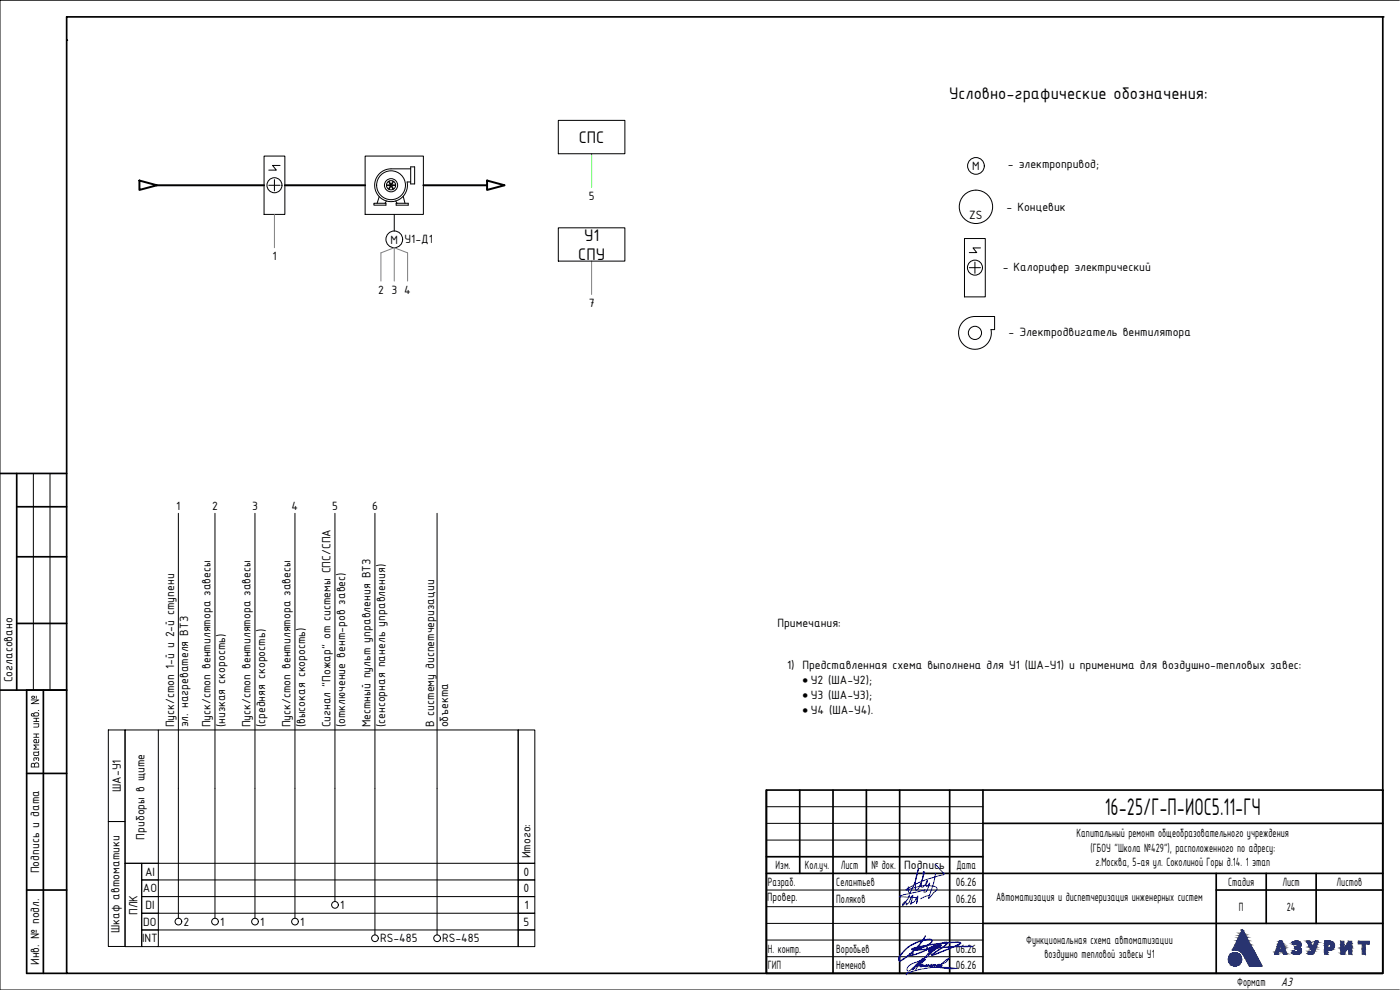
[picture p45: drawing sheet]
<svg xmlns="http://www.w3.org/2000/svg" width="420mm" height="297mm" viewBox="0 0 420 297" stroke-linecap="round" stroke-linejoin="round" font-family="sans-serif">
<defs><g id="words">
<text font-size="7.8" x="331.6" y="244.5">16-25/Г-П-ИОС5.11-ГЧ</text>
<g font-size="5.4">
<text x="284.9" y="29.7">Условно-графические обозначения:</text>
<text x="173.7" y="42.9">СПС</text>
<text x="175.3" y="72.2">У1</text>
<text x="173.5" y="78">СПУ</text>
</g>
<text font-size="4" x="384.5" y="295.8">А3</text>
<g font-size="3.9">
<text x="291.8" y="51">M</text>
<text x="302.5" y="50.4">- электропривод;</text>
<text x="176.7" y="59.9">5</text>
<text x="290.9" y="65.8">ZS</text>
<text x="302.1" y="63.2">- Концевик</text>
<text x="117.2" y="73.1">M У1-Д1</text>
<text x="81.7" y="78.1">1</text>
<text x="300.9" y="81.2">- Калорифер электрический</text>
<text x="113.5" y="88.1">2</text>
<text x="117.5" y="88.1">3</text>
<text x="121.3" y="88.1">4</text>
<text x="176.7" y="92.1">7</text>
<text x="302.7" y="100.7">- Электродвигатель вентилятора</text>
<text x="52.9" y="153">1</text>
<text x="63.6" y="153">2</text>
<text x="75.6" y="153">3</text>
<text x="87.5" y="153">4</text>
<text x="99.7" y="153">5</text>
<text x="111.7" y="153">6</text>
<text x="233.3" y="188.1">Примечания:</text>
<text x="236.2" y="200.7">1) Представленная схема выполнена для У1 (ША-У1) и применима для воздушно-тепловых завес:</text>
<text x="3.7" y="204.8" transform="rotate(-90 3.7 204.8)">Согласовано</text>
<text x="11.7" y="213.6" transform="rotate(-90 11.7 213.6)">. №</text>
<text x="52.3" y="218.3" transform="rotate(-90 52.3 218.3)">Пуск/стоп 1-й и 2-й ступени</text>
<text x="56.5" y="218.3" transform="rotate(-90 56.5 218.3)">эл. нагревателя ВТЗ</text>
<text x="63.2" y="218.3" transform="rotate(-90 63.2 218.3)">Пуск/стоп вентилятора завесы</text>
<text x="67.6" y="218.3" transform="rotate(-90 67.6 218.3)">(низкая скорость)</text>
<text x="75.2" y="218.3" transform="rotate(-90 75.2 218.3)">Пуск/стоп вентилятора завесы</text>
<text x="79.6" y="218.3" transform="rotate(-90 79.6 218.3)">(средняя скорость)</text>
<text x="87.2" y="218.3" transform="rotate(-90 87.2 218.3)">Пуск/стоп вентилятора завесы</text>
<text x="91.6" y="218.3" transform="rotate(-90 91.6 218.3)">(высокая скорость)</text>
<text x="99.2" y="218.3" transform="rotate(-90 99.2 218.3)">Сигнал &quot;Пожар&quot; от системы СПС/СПА</text>
<text x="103.6" y="218.3" transform="rotate(-90 103.6 218.3)">(отключение вент-ров завес)</text>
<text x="111.2" y="218.3" transform="rotate(-90 111.2 218.3)">Местный пульт управления ВТЗ</text>
<text x="115.6" y="218.3" transform="rotate(-90 115.6 218.3)">(сенсорная панель управления)</text>
<text x="130.3" y="218.3" transform="rotate(-90 130.3 218.3)">В систему диспетчеризации</text>
<text x="134.5" y="218.3" transform="rotate(-90 134.5 218.3)">объекта</text>
<text x="11.7" y="230.5" transform="rotate(-90 11.7 230.5)">Взамен инв</text>
<text x="36.3" y="237.6" transform="rotate(-90 36.3 237.6)">ША-У1</text>
<text x="43.4" y="251.9" transform="rotate(-90 43.4 251.9)">Приборы в щите</text>
<text x="323.1" y="251.1">Капитальный ремонт общеобразовательного учреждения</text>
<text x="159.3" y="257.5" transform="rotate(-90 159.3 257.5)">Итого:</text>
<text x="327.3" y="255.6">(ГБОУ &quot;Школа №429&quot;), расположенного по адресу:</text>
<text x="11.7" y="262.1" transform="rotate(-90 11.7 262.1)">Подпись и дата</text>
<text x="43.5" y="262.8">AI</text>
<text x="157.1" y="262.8">0</text>
<text x="232.8" y="260.8">Изм.</text>
<text x="241.5" y="260.8">Кол.уч.</text>
<text x="252.4" y="260.8">Лист</text>
<text x="261.5" y="260.8">№ док.</text>
<text x="271.4" y="260.8">Подпись</text>
<text x="287" y="260.8">Дата</text>
<text x="328.8" y="259.7">г.Москва, 5-ая ул. Соколиной Горы д.14. 1 этап</text>
<text x="42.9" y="267.8">AO</text>
<text x="157.1" y="267.8">0</text>
<text x="230.4" y="265.8">Разраб.</text>
<text x="251" y="265.8">Селантьев</text>
<text x="286.9" y="265.8">06.26</text>
<text x="368.6" y="265.8">Стадия</text>
<text x="384.9" y="265.8">Лист</text>
<text x="401.2" y="265.8">Листов</text>
<text x="41.3" y="274.5" transform="rotate(-90 41.3 274.5)">ПЛК</text>
<text x="43.6" y="272.8">DI</text>
<text x="102" y="272.8">1</text>
<text x="157.4" y="272.8">1</text>
<text x="230.2" y="270.5">Провер.</text>
<text x="251" y="270.8">Поляков</text>
<text x="286.9" y="270.8">06.26</text>
<text x="298.9" y="270.4">Автоматизация и диспетчеризация инженерных систем</text>
<text x="371.8" y="273.3">П</text>
<text x="386.2" y="273.3">24</text>
<text x="35.9" y="279.9" transform="rotate(-90 35.9 279.9)">Шкаф автоматики</text>
<text x="43" y="277.8">DO</text>
<text x="55" y="277.8">2</text>
<text x="66" y="277.8">1</text>
<text x="78" y="277.8">1</text>
<text x="90" y="277.8">1</text>
<text x="157.1" y="277.8">5</text>
<text x="42.7" y="282.8">INT</text>
<text x="114" y="282.8">RS-485</text>
<text x="132.7" y="282.8">RS-485</text>
<text x="230.4" y="286.1">Н. контр.</text>
<text x="251" y="285.8">Воробьев</text>
<text x="286.9" y="285.8">06.26</text>
<text x="308" y="283.3">Функциональная схема автоматизации</text>
<text x="313.5" y="287.5">воздушно тепловой завесы У1</text>
<text x="11.7" y="289.5" transform="rotate(-90 11.7 289.5)">Инв. № подл.</text>
<text x="230.4" y="290.8">ГИП</text>
<text x="251" y="290.8">Неменов</text>
<text x="286.9" y="290.8">06.26</text>
<text x="371.3" y="295.8">Формат</text>
</g>
<g font-size="3.7">
<text x="240.9" y="205.2">· У2 (ША-У2);</text>
<text x="240.9" y="209.7">· У3 (ША-У3);</text>
<text x="240.9" y="214.1">· У4 (ША-У4).</text>
</g>
</g></defs>
<!-- layer: 0 -->
<g fill="none" stroke="#000" stroke-width=".3">
<path d="M420 .1h-420v296.9h420M167.6 36.1h19.9v10h-19.9zM79.2 46.8h6.3v17.5h-6.3zM80.7 55.6h3.4M82.4 53.9v3.4M84.1 49.6h-2.3l1.1 1.4h-2.2M118.3 64.3v5M167.6 68.4h19.9v9.9h-19.9zM289.5 71.6h6.2v17.5h-6.2zM292.6 78.6v3.4M294.3 74.4h-2.3l1.1 1.4h-2.2M290.9 80.3h3.4"/>
<path d="M53.5 154v121.5M64.5 154v121.5M76.5 154v121.5M88.5 154v121.5M100.5 154v116.5M112.5 154v126.5M131.2 154v126.5M32.5 219h5v27.5h-5zM37.5 219h10v40h-10zM47.5 219h108v65h-108M155.5 219h5v40h-5zM32.5 246.5h5v37.5h-5z"/>
<path d="M37.5 259h5v25h-5zM42.5 259h5v5h-5zM47.5 259h108M155.5 259h5v5h-5zM42.5 264h5v5h-5zM42.5 269h5v5h-5zM42.5 274h5v5h-5zM42.5 279h5v5h-5zM47.5 264h108M47.5 269h108M47.5 274h108M47.5 279h108"/>
<path d="M155.5 264h5v5h-5zM155.5 269h5v5h-5zM155.5 274h5v5h-5zM155.5 279h5v5h-5z"/>
<circle cx="82.4" cy="55.6" r="2.25"/>
<circle cx="292.9" cy="49.8" r="2.51"/>
<circle cx="118.3" cy="71.8" r="2.51"/>
<circle cx="292.9" cy="62.1" r="5"/>
<circle cx="292.6" cy="80.3" r="2.25"/>
<circle cx="53.5" cy="276.5" r="1.01"/>
<circle cx="64.5" cy="276.5" r="1.01"/>
<circle cx="76.5" cy="276.5" r="1.01"/>
<circle cx="88.5" cy="276.5" r="1.01"/>
<circle cx="100.5" cy="271.5" r="1.01"/>
<circle cx="112.5" cy="281.5" r="1.01"/>
<circle cx="131.2" cy="281.5" r="1.01"/>
</g>
<!-- layer: Equipment -->
<g fill="none" stroke="#000" stroke-width=".3">
<path d="M109.6 46.8h17.5v17.5h-17.5zM113.8 59l-.6 2M116 55.5h1.1M116.6 54.4l-.6 1.1M116.6 54.4l.5 1M117.1 55.7h-1.1l.6 1 .5-.9M117.3 55.3l-.5-1h1.2l-.6 1M117.3 55.9l-.5 .9h1.2l-.6-.9M117.6 55.8l.5 .9M117.6 55.5h1.1M117.6 55.7h1.1M118.1 54.4l-.5 1"/>
<path d="M118.1 54.4l.6 1.1M118.7 55.7l-.6 1M121 58.9l.5 2.1M123.3 50.7h-5.9a4.9 4.9 0 0 0-5 5.2 4.9 4.9 0 0 0 5.6 4.6 4.9 4.9 0 0 0 4.2-5.9h1.1M123.3 50.1h1.1v5.1h-1.1zM112.2 61h3.6v.6h-3.6zM116 60.3l-.5 .7M118.7 60.3l.5 .7M118.9 61h3.6v.6h-3.6zM289.2 96.3a4.9 4.9 0 0 1 3.4-1.3h5.9v3.9h-1.1a4.9 4.9 0 0 1-6.3 5.7 4.9 4.9 0 0 1-1.9-8.3z"/>
<circle cx="117.4" cy="55.6" r=".29"/>
<circle cx="117.4" cy="55.6" r="1.98"/>
<circle cx="117.4" cy="55.6" r="4.3"/>
<circle cx="292.6" cy="99.9" r="1.98"/>
</g>
<path d="M41.8 54.2l5.3 1.4-5.3 1.4zM47.1 55.6h32.1M85.5 55.6h24.1M127.1 55.6h19.1M146.2 54.2l5.2 1.4-5.2 1.4z" fill="none" stroke="#000" stroke-width=".59"/>
<!-- layer: Leader -->
<path d="M82.4 64.3v10M118.3 74.3v10M177.5 78.3v10.1M114.3 84.3v-8.4l4-1.6 4 1.6v8.4" fill="none" stroke="#808080" stroke-width=".3"/>
<path d="M177.5 46.1v10" fill="none" stroke="#0f0" stroke-width=".3"/>
<g fill="#000">
<path d="M10 215.4h1.7v.2h-.7v.8h.6l.1 .2h-1.6v-.2h.7v-.8h-.7z"/>
<path d="M9.5 214.3l.1 .4h.5l-.2-.4zM9.4 214.1l1.8-.4 .5 .4v.4l-.5 .5h-1.5l-.4-.4zM10.4 214.1l-.1 .4 .2 .2 1-.2-.3-.5z"/>
<circle cx="20" cy="12.1" r=".25"/>
<circle cx="415" cy="5.1" r=".25"/>
</g>
<g fill="none" stroke="#000" stroke-width=".51">
<path d="M20 5.1h395v286.9h-395zM0 142.1h20M5 152h15M5 142.1v65M5 167.1h15M5 187.1h15M0 207.1h20M8 207.1v84.9h12M13 207.1v84.9M8 232.1h12M230 237.1h185v54.9h-185zM230 237.1v54.9"/>
<path d="M240 237.1v25M250 237.1v54.9M260 237.1v25M270 237.1v54.9M285 237.1v54.9M295 237.1v54.9M230 257.1h65M295 247h120M8 267h12M230 262.1h185M295 277.1h120M365 267h50"/>
<path d="M365 262.1v29.9M380 262.1v15M395 262.1v15"/>
</g>
<path d="M20 12.1h.1M10 142.1v65M15 142.1v65M230 252.1h65M230 242h65M230 247h65M230 272h65M230 267h65M230 277.1h65M230 287h65M230 282.1h65" fill="none" stroke="#000" stroke-width=".3"/>
<!-- layer: _STAMP -->
<g fill="#2a3756" stroke="#2a3756" stroke-width=".3">
<path d="M369.9 285h.3z"/>
<path d="M399.1 284.3h1.2z"/>
<path d="M392.1 282.4h.6z"/>
<path d="M392.9 286.3h.9z"/>
<path d="M393.1 286.4h.5z"/>
<path d="M389 282.3h.3z"/>
<path d="M388.9 284h1.4z"/>
<path d="M388.8 286.4h.6z"/>
<path d="M372.8 279.1l.2 .1zM372.8 279.1l.2 .1z"/>
<path d="M372.7 279.2l.4 .2zM372.7 279.2l.4 .2h-.5z"/>
<path d="M372.6 279.4l.8 .6-.3-.6zM372.6 279.4l.8 .6h-1.1z"/>
<path d="M372.3 280l1.3 .3-.2-.3zM372.3 280l1.3 .3h-1.4z"/>
<path d="M372.2 280.3l1.7 .5-.3-.5zM372.2 280.3l1.7 .5h-1.9z"/>
<path d="M372 280.8l2.1 .4-.2-.4zM372 280.8l2.1 .4h-2.3z"/>
<path d="M371.8 281.2l2.4 .2-.1-.2zM371.8 281.2l2.4 .2h-2.6z"/>
<path d="M371.6 281.4l3.1 .8-.5-.8zM371.6 281.4l3.1 .8h-3.5z"/>
<path d="M371.2 282.2l3.5 .1zM371.2 282.2l3.5 .1z"/>
<path d="M371.2 282.3l4.1 1.1-.6-1.1zM371.2 282.3l4.1 1.1h-4.7z"/>
<path d="M370.6 283.4l4.9 .3-.2-.3zM370.6 283.4l4.9 .3h-5z"/>
<path d="M370.5 283.7l5.3 .6-.3-.6zM370.5 283.7l5.3 .6h-5.6z"/>
<path d="M370.2 284.3l5.7 .1zM370.2 284.3l5.7 .1z"/>
<path d="M370.2 284.4l5.9 .4-.2-.4zM370.2 284.4l5.9 .4h-6.1z"/>
<path d="M370 284.8l6.2 .2-.1-.2zM370 284.8l6.2 .2h-6.3z"/>
<path d="M369.9 285h.6zM369.9 285h.7z"/>
<path d="M370.6 285h5.6zM370.6 285h5.6z"/>
<path d="M369.9 285h.6zM369.9 285h.3z"/>
<path d="M370.8 285h5.4zM370.8 285h5.4z"/>
<path d="M371 285h5.2zM371 285h5.2z"/>
<path d="M371.1 285h5.1zM371.1 285h5.1z"/>
<path d="M371.2 285l5 .1zM371.2 285l5 .1z"/>
<path d="M371.3 285.1h4.9zM371.3 285.1h4.9z"/>
<path d="M371.5 285.1l4.8 .1zM371.5 285.1l4.8 .1z"/>
<path d="M371.7 285.2l4.6 .1zM371.7 285.2l4.6 .1z"/>
<path d="M371.8 285.3l4.6 .1zM371.8 285.3l4.6 .1z"/>
<path d="M372 285.4h4.4zM372 285.4h4.4z"/>
<path d="M372.2 285.4l4.3 .1zM372.2 285.4l4.3 .1z"/>
<path d="M372.3 285.5l4.2 .2zM372.3 285.5l4.2 .2z"/>
<path d="M372.4 285.7h4.1zM372.4 285.7h4.1z"/>
<path d="M372.4 285.7l4.2 .1zM372.4 285.7l4.2 .1z"/>
<path d="M372.6 285.8l4.1 .1zM372.6 285.8l4.1 .1z"/>
<path d="M372.7 285.9l4 .1zM372.7 285.9l4 .1z"/>
<path d="M372.8 286l4 .2zM372.8 286l4 .2z"/>
<path d="M372.9 286.2l4 .1zM372.9 286.2l4 .1z"/>
<path d="M373 286.3l4 .2-.1-.2zM373 286.3l4 .2h-3.9z"/>
<path d="M373.1 286.5l3.9 .1v-.1zM373.1 286.5l3.9 .1h-3.8z"/>
<path d="M373.2 286.6l4.1 .4-.3-.4zM373.2 286.6l4.1 .4h-3.9z"/>
<path d="M373.4 287l4.2 .6-.3-.6zM373.4 287l4.2 .6h-3.9z"/>
<path d="M373.7 287.6h3.9zM373.7 287.6h3.9z"/>
<path d="M373.7 287.6l4.2 .6-.3-.6zM373.7 287.6l4.2 .6h-3.8z"/>
<path d="M374.1 288.2l3.9 .2-.1-.2zM374.1 288.2l3.9 .2h-3.8z"/>
<path d="M374.2 288.4l4 .4-.2-.4zM374.2 288.4l4 .4h-3.8z"/>
<path d="M374.4 288.8l4.1 .6-.3-.6zM374.4 288.8l4.1 .6h-3.8z"/>
<path d="M374.7 289.4l4.1 .4-.3-.4zM374.7 289.4l4.1 .4h-3.9z"/>
<path d="M374.9 289.8h3.9zM374.9 289.8h3.3z"/>
<path d="M374.9 289.8h2zM374.9 289.8h3.3z"/>
<path d="M407.6 282.4l3.4 .4v-.4zM407.6 282.4l3.4 .4h-3.4z"/>
<path d="M407.6 282.8l3.4 .4v-.4zM407.6 282.8l3.4 .4h-3.4z"/>
<path d="M408.8 283.2l1 1.6v-1.6zM408.8 283.2l1 1.6h-1z"/>
<path d="M408.8 284.8l1 1.5v-1.5zM408.8 284.8l1 1.5h-1z"/>
<path d="M404.7 282.4l1 .6v-.6zM404.7 282.4l1 .6h-1.3z"/>
<path d="M402.4 282.4l.9 1v-1zM402.4 282.4l.9 1h-.9z"/>
<path d="M404.4 283l1.3 .8v-.8zM404.4 283l1.3 .8h-1.8z"/>
<path d="M404.8 283.8l.9 .1zM404.8 283.8l.9 .1z"/>
<path d="M403.9 283.8h.9zM403.9 283.8l.9 .1z"/>
<path d="M403.9 283.9h.9zM403.9 283.9h.8z"/>
<path d="M404.8 283.9l.9 .1v-.1zM404.8 283.9l.9 .1h-.9z"/>
<path d="M403.8 283.9l.8 .2 .1-.2zM403.8 283.9l.8 .2h-.9z"/>
<path d="M403.7 284.1h.9zM403.7 284.1l.9 .1z"/>
<path d="M402.4 283.4l.9 .8v-.8zM402.4 283.4l.9 .8h-.9z"/>
<path d="M404.8 284l.9 .4v-.4zM404.8 284l.9 .4h-.9z"/>
<path d="M402.4 284.2l.9 .2v-.2zM402.4 284.2l.9 .2h-.9z"/>
<path d="M404.8 284.4l.9 .1zM404.8 284.4l.9 .1z"/>
<path d="M403.7 284.2l.7 .3 .2-.3zM403.7 284.2l.7 .3h-.9z"/>
<path d="M403.5 284.5h.9zM403.5 284.5l.9 .1z"/>
<path d="M402.4 284.4l.9 .2v-.2zM402.4 284.4l.9 .2h-.9z"/>
<path d="M403.5 284.6l.7 .2 .2-.2zM403.5 284.6l.7 .2h-.8z"/>
<path d="M403.4 284.8h.8zM403.4 284.8l.8 .1z"/>
<path d="M402.4 284.6l.9 .3v-.3zM402.4 284.6l.9 .3h-.9z"/>
<path d="M402.4 284.9h1.8zM402.4 284.9l1.7 .2z"/>
<path d="M404.8 284.5l.9 .8v-.8zM404.8 284.5l.9 .8h-1z"/>
<path d="M402.4 285.1l1.1 .9 .6-.9zM402.4 285.1l1.1 .9h-1.1z"/>
<path d="M404.7 285.3l1 1v-1zM404.7 285.3l1 1h-1z"/>
<path d="M402.4 286l1 .3 .1-.3zM402.4 286l1 .3h-1z"/>
<path d="M397.5 282.4h1.7zM397.5 282.4h1.7z"/>
<path d="M397.5 282.4h1.9zM397.5 282.4h1.9z"/>
<path d="M397.5 282.4l2 .1zM397.5 282.4l2 .1z"/>
<path d="M397.5 282.5h2.2zM397.5 282.5h2.2z"/>
<path d="M397.5 282.5l2.3 .1zM397.5 282.5l2.3 .1z"/>
<path d="M397.5 282.6l2.4 .1zM397.5 282.6l2.4 .1z"/>
<path d="M397.5 282.7l2.5 .1zM397.5 282.7l2.5 .1z"/>
<path d="M397.5 282.8h2.6zM397.5 282.8h2.6z"/>
<path d="M397.5 282.8l2.7 .1zM397.5 282.8l2.7 .1z"/>
<path d="M397.5 282.9l2.7 .1zM397.5 282.9l2.7 .1z"/>
<path d="M397.5 283l2.8 .1zM397.5 283l2.8 .1z"/>
<path d="M397.5 283.1l2.8 .1zM397.5 283.1l2.8 .1z"/>
<path d="M398.5 283.2h1.8zM398.5 283.2h1.8z"/>
<path d="M398.8 283.2h1.5zM398.8 283.2h1.5z"/>
<path d="M399.1 283.2l1.2 .1zM399.1 283.2l1.2 .1z"/>
<path d="M399.2 283.3h1.1zM399.2 283.3h1.1z"/>
<path d="M399.2 283.3h1.1zM399.2 283.3h1.1z"/>
<path d="M399.3 283.3h1.1zM399.3 283.3h1.1z"/>
<path d="M399.3 283.3l1.1 .1zM399.3 283.3l1.1 .1z"/>
<path d="M399.4 283.4l1 .1zM399.4 283.4l1 .1z"/>
<path d="M399.4 283.5h1zM399.4 283.5h1z"/>
<path d="M399.4 283.5l1 .1zM399.4 283.5l1 .1z"/>
<path d="M397.5 283.2l1 .5v-.5zM397.5 283.2l1 .5h-1z"/>
<path d="M399.4 283.6l1 .1v-.1zM399.4 283.6l1 .1h-1z"/>
<path d="M399.4 283.7l1 .1zM399.4 283.7l1 .1z"/>
<path d="M399.4 283.8l1 .1zM399.4 283.8l1 .1z"/>
<path d="M399.4 283.9l1 .1zM399.4 283.9l1 .1z"/>
<path d="M399.4 284h1zM399.4 284h1z"/>
<path d="M399.4 284h1zM399.4 284h1z"/>
<path d="M399.4 284l1 .1zM399.4 284l1 .1z"/>
<path d="M399.4 284.1h1zM399.4 284.1h1z"/>
<path d="M399.3 284.1l1.1 .1zM399.3 284.1l1.1 .1z"/>
<path d="M399.3 284.2h1.1zM399.2 284.2h1.1z"/>
<path d="M399.2 284.2h1.1zM399.2 284.2h1.1z"/>
<path d="M399.2 284.2h1.1zM399.1 284.3h1.2zM399.1 284.3h1.2z"/>
<path d="M399.1 284.3h1.2zM398.8 284.3h1.5z"/>
<path d="M397.5 283.7l1 .6v-.6zM397.5 283.7l1 .6h-1z"/>
<path d="M397.5 284.3h2.8zM397.5 284.3h2.8z"/>
<path d="M397.5 284.3h2.8zM397.5 284.3l2.8 .1z"/>
<path d="M397.5 284.4h2.8zM397.5 284.4h2.8z"/>
<path d="M397.5 284.4l2.7 .2 .1-.2zM397.5 284.4l2.7 .2h-2.7z"/>
<path d="M397.5 284.6h2.7zM397.5 284.6l2.5 .1z"/>
<path d="M397.5 284.7h2.5zM397.5 284.7l2.4 .2z"/>
<path d="M397.5 284.9h2.4zM397.5 284.9l2.2 .1z"/>
<path d="M397.5 285h2.2zM397.5 285h2.1z"/>
<path d="M397.5 285h2.1zM397.5 285l1.9 .1z"/>
<path d="M397.5 285.1h1.9zM397.5 285.1h1.6z"/>
<path d="M397.5 285.1h1.3zM397.5 285.1h1.6z"/>
<path d="M397.5 285.1l1 .6v-.6zM397.5 285.1l1 .6h-1z"/>
<path d="M397.5 285.7l1 .6v-.6zM397.5 285.7l1 .6h-1z"/>
<path d="M392.1 282.4h1.1zM392.1 282.4h1.1z"/>
<path d="M394.7 282.4h.8zM394.7 282.4h.8z"/>
<path d="M394.7 282.4h1zM394.7 282.4h1z"/>
<path d="M394.7 282.4h1zM394.7 282.4l1 .1z"/>
<path d="M394.7 282.5l.9 .2 .1-.2zM394.7 282.5l.9 .2h-1z"/>
<path d="M392.1 282.4l1.3 .4-.2-.4zM392.1 282.4l1.3 .4h-1.1z"/>
<path d="M392.3 282.8l1.1 .1zM392.3 282.8l1.1 .1z"/>
<path d="M394.6 282.7l.8 .6 .2-.6zM394.6 282.7l.8 .6h-1z"/>
<path d="M394.4 283.3h1zM394.4 283.3h1z"/>
<path d="M392.4 282.9l1.3 .7-.3-.7zM392.4 282.9l1.3 .7h-1z"/>
<path d="M392.7 283.6l1.1 .2-.1-.2zM392.7 283.6l1.1 .2h-1z"/>
<path d="M394.4 283.3l.7 .6 .3-.6zM394.4 283.3l.7 .6h-.9z"/>
<path d="M392.8 283.8l1.1 .2-.1-.2zM392.8 283.8l1.1 .2h-1z"/>
<path d="M394.2 283.9l.8 .2 .1-.2zM394.2 283.9l.8 .2h-.9z"/>
<path d="M394.1 284.1h.9zM394.1 284.1l.9 .2z"/>
<path d="M392.9 284l1.1 .3-.1-.3zM392.9 284l1.1 .3h-.9z"/>
<path d="M394.1 284.3h.9zM394.1 284.3h.8zM394.1 284.3h.8zM394.1 284.3h.8z"/>
<path d="M393.1 284.3h1zM393.1 284.3h1z"/>
<path d="M393.1 284.3l1.7 .4 .1-.4zM393.1 284.3l1.7 .4h-1.5z"/>
<path d="M393.3 284.7l1.4 .2 .1-.2zM393.3 284.7l1.4 .2h-1.3z"/>
<path d="M393.4 284.9l1.2 .4 .1-.4zM393.4 284.9l1.2 .4h-1z"/>
<path d="M393.6 285.3h1zM393.6 285.3l.9 .1z"/>
<path d="M393.6 285.4h.9zM393.6 285.4h.9zM393.6 285.4h.9zM393.6 285.4h.9z"/>
<path d="M393.6 285.4h.9zM393.6 285.4l.9 .1z"/>
<path d="M392.9 285.5h.2zM392.9 285.5h.2z"/>
<path d="M393.6 285.5h.9zM393.5 285.5h1z"/>
<path d="M392.8 285.5h.4zM392.8 285.5h.4z"/>
<path d="M392.8 285.5l.4 .1zM392.8 285.5l.4 .1z"/>
<path d="M393.5 285.5h1zM393.4 285.6h1z"/>
<path d="M392.8 285.6h.5zM392.8 285.6h.5z"/>
<path d="M393.4 285.6h1zM393.4 285.6h1z"/>
<path d="M392.8 285.6h.6zM392.8 285.6h.6z"/>
<path d="M392.8 285.6h1.6zM392.8 285.6h1.6z"/>
<path d="M392.8 285.6h1.6zM392.8 285.6l1.6 .1h-1.7z"/>
<path d="M392.7 285.7l1.6 .2 .1-.2zM392.7 285.7l1.6 .2h-1.7z"/>
<path d="M392.6 285.9h1.7zM392.6 285.9h1.7z"/>
<path d="M392.6 285.9h1.7zM392.6 285.9l1.6 .1z"/>
<path d="M392.5 286h1.7zM392.5 286l1.6 .1zM392.5 286.1h1.6zM392.5 286.1h1.6z"/>
<path d="M392.5 286.1h1.6zM392.5 286.1h1.6z"/>
<path d="M392.5 286.1h1.6zM392.5 286.1l1.5 .1z"/>
<path d="M392.6 286.2h1.4zM392.6 286.2h1.4z"/>
<path d="M392.6 286.2h1.4zM392.6 286.2h1.3z"/>
<path d="M392.7 286.2h1.2zM392.7 286.2l1.2 .1z"/>
<path d="M392.8 286.3h1.1zM392.8 286.3h1z"/>
<path d="M392.8 286.3h1zM392.8 286.3h1zM392.9 286.3h.9z"/>
<path d="M392.9 286.3h.9zM392.9 286.3h.7z"/>
<path d="M393 286.3h.6zM393 286.3l.6 .1z"/>
<path d="M393.1 286.4h.3zM393.2 286.4h.2z"/>
<path d="M389 282.3l.4 .1zM388.9 282.4h.5z"/>
<path d="M388.9 282.4h.5zM388.8 282.4h.6z"/>
<path d="M388.8 282.4h.8zM388.6 282.4h1z"/>
<path d="M388.6 282.4h1zM388.6 282.4h1z"/>
<path d="M388.6 282.4h1.1zM388.5 282.4h1.2z"/>
<path d="M388.5 282.4l1.3 .1zM388.4 282.5h1.4z"/>
<path d="M388.4 282.5h1.4zM388.3 282.5h1.5z"/>
<path d="M388.3 282.5l1.6 .1zM388.2 282.6h1.7z"/>
<path d="M388.2 282.6h1.8zM388.2 282.6h1.8z"/>
<path d="M388.2 282.6h1.8zM388 282.6h2z"/>
<path d="M388 282.6l2.1 .1zM388 282.7h2.1z"/>
<path d="M388 282.7h2.1zM388 282.7h2.1z"/>
<path d="M387.9 282.7l2.3 .1zM387.8 282.8h2.4z"/>
<path d="M387.8 282.8h2.4zM387.8 282.8h2.4z"/>
<path d="M387.8 282.8l2.5 .2zM387.8 282.8l2.5 .2zM387.9 283h2.4zM387.9 283h2.4z"/>
<path d="M387.9 283l2.5 .1-.1-.1zM387.9 283l2.5 .1h-2.4z"/>
<path d="M388 283.1l2.4 .1zM388 283.1l2.4 .1z"/>
<path d="M388 283.2h1zM388 283.2h.9z"/>
<path d="M389 283.2h1.4zM389 283.2h1.4z"/>
<path d="M388 283.2h.9zM388 283.2h.8z"/>
<path d="M389.1 283.2h1.3zM389.1 283.2h1.3z"/>
<path d="M389.2 283.2h1.2zM389.2 283.2h1.2zM389.3 283.2h1.1zM389.3 283.2h1.1z"/>
<path d="M388 283.2h.8zM388 283.2h.7z"/>
<path d="M389.3 283.2l1.1 .1zM389.3 283.2l1.1 .1z"/>
<path d="M388 283.2h.7zM388 283.2l.5 .1z"/>
<path d="M388.1 283.3h.4zM388.1 283.3h.4z"/>
<path d="M389.3 283.3h1.1zM389.3 283.3h1.1z"/>
<path d="M389.4 283.3h1zM389.4 283.3h1z"/>
<path d="M388.1 283.3h.4zM388.1 283.3h.3z"/>
<path d="M389.4 283.3l1 .1zM389.4 283.3l1 .1z"/>
<path d="M388.1 283.3h.3zM388.1 283.3l.2 .1z"/>
<path d="M389.4 283.4l1 .1zM389.4 283.4l1 .1zM389.5 283.5h.9zM389.5 283.5h.9z"/>
<path d="M389.5 283.5l.9 .1zM389.5 283.5l.9 .1z"/>
<path d="M389.5 283.6h.9zM389.5 283.6h.9z"/>
<path d="M389.5 283.6h.9zM389.5 283.6l.9 .1z"/>
<path d="M389.4 283.7h1zM389.4 283.7h1z"/>
<path d="M389.4 283.7h1zM389.4 283.7l1 .1zM389.4 283.8h1zM389.4 283.8h1z"/>
<path d="M389.4 283.8h1zM389.4 283.8h1z"/>
<path d="M389.4 283.8h1zM389.4 283.8l.9 .1z"/>
<path d="M389.3 283.9h1zM389.3 283.9h1z"/>
<path d="M389.3 283.9h1zM389.3 283.9h1z"/>
<path d="M389.3 283.9h1zM389.2 283.9h1.1z"/>
<path d="M389.2 283.9h1.1zM389.1 284h1.2z"/>
<path d="M389.1 284h1.2zM388.9 284h1.4zM388.8 284h1.5z"/>
<path d="M388.8 284h1.5zM388.6 284h1.7z"/>
<path d="M388.6 284h1.7zM388.6 284l1.6 .1z"/>
<path d="M388.6 284.1h1.6zM388.6 284.1l1.5 .1z"/>
<path d="M388.6 284.2h1.5zM388.6 284.2l1.4 .1z"/>
<path d="M388.6 284.3h1.4zM388.6 284.3h1.3z"/>
<path d="M388.6 284.3h1.4zM388.6 284.3h1.4z"/>
<path d="M388.6 284.3l1.5 .1zM388.6 284.3l1.5 .1z"/>
<path d="M388.6 284.4h1.6zM388.6 284.4h1.6z"/>
<path d="M388.6 284.4l1.6 .1zM388.6 284.4l1.6 .1z"/>
<path d="M388.6 284.5l1.7 .1zM388.6 284.5l1.7 .1z"/>
<path d="M388.6 284.6l1.8 .1zM388.6 284.6l1.8 .1z"/>
<path d="M388.6 284.7h1.8zM388.6 284.7h1.8z"/>
<path d="M388.6 284.7h1.8zM388.6 284.7h1.8z"/>
<path d="M388.9 284.7h1.5zM388.9 284.7h1.5z"/>
<path d="M389.2 284.7l1.2 .1zM389.2 284.7l1.2 .1z"/>
<path d="M389.3 284.8h1.1zM389.3 284.8h1.1z"/>
<path d="M389.3 284.8h1.1zM389.3 284.8h1.1z"/>
<path d="M389.4 284.8h1.1zM389.4 284.8h1.1z"/>
<path d="M389.4 284.8h1.1zM389.4 284.8h1.1z"/>
<path d="M389.4 284.8l1.1 .1zM389.4 284.8l1.1 .1z"/>
<path d="M389.5 284.9h1zM389.5 284.9h1z"/>
<path d="M389.5 284.9h1zM389.5 284.9h1z"/>
<path d="M389.5 284.9l1 .1zM389.5 284.9l1 .1z"/>
<path d="M389.5 285h1zM389.5 285h1z"/>
<path d="M389.5 285l1 .1zM389.5 285l1 .1z"/>
<path d="M389.6 285.1h.9zM389.6 285.1h.9z"/>
<path d="M389.6 285.1l.9 .1zM389.6 285.1l.9 .1z"/>
<path d="M389.6 285.2h.9zM389.6 285.2h.9z"/>
<path d="M388.1 285.2l.2 .1zM388.1 285.2l.2 .1z"/>
<path d="M389.6 285.2l.9 .1zM389.6 285.2l.9 .1z"/>
<path d="M389.5 285.3h1zM389.5 285.3h1z"/>
<path d="M388.1 285.3l.3 .1zM388.1 285.3l.3 .1z"/>
<path d="M389.5 285.3l1 .1zM389.5 285.3l1 .1z"/>
<path d="M389.5 285.4h1zM389.5 285.4h1z"/>
<path d="M388.1 285.4h.5zM388.1 285.4h.5z"/>
<path d="M389.5 285.4h1zM389.5 285.4h1z"/>
<path d="M389.4 285.4l1.1 .1zM389.4 285.5h1.1z"/>
<path d="M389.4 285.5h1.1zM389.4 285.5h1.1z"/>
<path d="M388 285.4l.7 .1zM388 285.4l.7 .1z"/>
<path d="M387.9 285.5h.8zM387.9 285.5h.8z"/>
<path d="M389.4 285.5h1.1zM389.3 285.5h1.2z"/>
<path d="M389.3 285.5h1.2zM389.2 285.5h1.3z"/>
<path d="M387.9 285.5h1zM387.9 285.5h1z"/>
<path d="M387.9 285.5l1 .1zM387.9 285.6h1z"/>
<path d="M389.2 285.5l1.3 .1zM389 285.6h1.5z"/>
<path d="M387.9 285.6h1.1zM387.9 285.6h1.1z"/>
<path d="M387.9 285.6h2.6zM387.9 285.6h2.6z"/>
<path d="M387.9 285.6h2.6zM387.9 285.6l2.5 .1h-2.6z"/>
<path d="M387.8 285.7h2.6zM387.8 285.7h2.6z"/>
<path d="M387.8 285.7h2.6zM387.8 285.7l2.6 .1z"/>
<path d="M387.8 285.8h2.6zM387.8 285.8h2.6z"/>
<path d="M387.8 285.8h2.6zM387.8 285.8h2.6z"/>
<path d="M387.8 285.8h2.6zM387.8 285.8h2.5z"/>
<path d="M387.8 285.8h2.5zM387.8 285.8l2.5 .1z"/>
<path d="M387.8 285.9h2.5zM387.8 285.9h2.5z"/>
<path d="M387.8 285.9h2.5zM387.8 285.9l2.4 .1z"/>
<path d="M387.9 286h2.3zM387.9 286h2.3z"/>
<path d="M388 286h2.2zM388 286l2.1 .1z"/>
<path d="M388.1 286.1h2zM388.1 286.1h2z"/>
<path d="M388.1 286.1h2zM388.1 286.1l1.9 .1z"/>
<path d="M388.2 286.2h1.8zM388.2 286.2h1.7z"/>
<path d="M388.3 286.2h1.6zM388.3 286.2h1.5z"/>
<path d="M388.4 286.2h1.4zM388.4 286.2l1.3 .1z"/>
<path d="M388.5 286.3h1.2zM388.5 286.3h1.2z"/>
<path d="M388.5 286.3h1.2zM388.5 286.3h1.1z"/>
<path d="M388.7 286.3h.9zM388.7 286.3h.8z"/>
<path d="M388.7 286.3h.8zM388.7 286.3l.7 .1z"/>
<path d="M388.8 286.4h.4zM388.9 286.4h.3z"/>
<path d="M383.9 282.4h1zM383.8 282.4h1.1z"/>
<path d="M383.8 282.4l1.1 .2v-.2zM383.8 282.4l1.1 .2h-1.1z"/>
<path d="M383.8 282.6l1.3 .5-.2-.5zM383.8 282.6l1.3 .5h-1.5z"/>
<path d="M383.6 283.1l1.5 .2v-.2zM383.6 283.1l1.5 .2h-1.6z"/>
<path d="M384.4 283.3h.8zM384.4 283.3h.8z"/>
<path d="M383.5 283.3h.9zM383.5 283.3l.8 .1z"/>
<path d="M384.4 283.3l.8 .2v-.2zM384.4 283.3l.8 .2h-.8z"/>
<path d="M383.5 283.4h.8zM383.5 283.4l.8 .1h-.8z"/>
<path d="M383.5 283.5l.8 .1zM383.5 283.5l.8 .1z"/>
<path d="M384.4 283.5l1 .4-.2-.4zM384.4 283.5l1 .4h-.9z"/>
<path d="M383.5 283.6l.7 .4 .1-.4zM383.5 283.6l.7 .4h-.9z"/>
<path d="M384.5 283.9l.9 .2v-.2zM384.5 283.9l.9 .2h-.8z"/>
<path d="M384.6 284.1l.9 .2-.1-.2zM384.6 284.1l.9 .2h-.9z"/>
<path d="M384.6 284.3l1 .3-.1-.3zM384.6 284.3l1 .3h-.9z"/>
<path d="M383.3 284l.7 .6 .2-.6zM383.3 284l.7 .6h-.9z"/>
<path d="M383.1 284.6h.9zM383.1 284.6l.9 .1z"/>
<path d="M384.7 284.6l1 .1zM384.7 284.6l1 .1z"/>
<path d="M383.1 284.7h.9zM383.1 284.7h.9z"/>
<path d="M383.1 284.7l2.7 .5-.1-.5zM383.1 284.7l2.7 .5h-2.9z"/>
<path d="M382.9 285.2l3 .3-.1-.3zM382.9 285.2l3 .3h-3.1z"/>
<path d="M382.8 285.5h.9zM382.8 285.5l.9 .1z"/>
<path d="M385 285.5l1 .4-.1-.4zM385 285.5l1 .4h-.9z"/>
<path d="M382.8 285.6l.8 .3 .1-.3zM382.8 285.6l.8 .3h-.9z"/>
<path d="M385.1 285.9l1 .3-.1-.3zM385.1 285.9l1 .3h-1z"/>
<path d="M382.7 285.9l.8 .4 .1-.4zM382.7 285.9l.8 .4h-1z"/>
<path d="M382.5 286.3h1zM382.5 286.3h1z"/>
<path d="M385.1 286.2l1.1 .1-.1-.1zM385.1 286.2l1.1 .1h-1z"/>
<path d="M385.2 286.3h1zM385.7 286.3h.5zM385.2 286.3h1z"/>
<path d="M382.7 286.3h.8zM382.7 286.3h.8z"/>
</g>
<g fill="#1447b7" stroke="#1447b7" stroke-width=".3">
<path d="M370.5 285.9h.3z"/>
<path d="M369.3 289.3h2.7z"/>
<path d="M370.4 289.8h.5z"/>
<path d="M370.5 285.9h.5zM370.3 285.9h.7z"/>
<path d="M370.3 285.9h.8zM370.2 285.9h.9z"/>
<path d="M370.2 285.9h.9zM370.2 285.9h.9z"/>
<path d="M370.2 285.9h1zM370 285.9h1.2z"/>
<path d="M370 285.9l1.3 .1zM370 286h1.3z"/>
<path d="M370 286h1.4zM369.8 286h1.6z"/>
<path d="M369.8 286l1.8 .1zM369.7 286.1h1.9z"/>
<path d="M369.7 286.1h1.9zM369.7 286.1h1.9z"/>
<path d="M369.7 286.1l2.1 .1zM369.5 286.2h2.3z"/>
<path d="M369.5 286.2h2.3zM369.5 286.2h2.3z"/>
<path d="M369.5 286.2l2.4 .1zM369.4 286.3h2.5z"/>
<path d="M369.4 286.3h2.5zM369.4 286.3h2.5z"/>
<path d="M369.4 286.3l2.6 .1zM369.4 286.3l2.6 .1z"/>
<path d="M369.3 286.4l2.8 .1zM369.2 286.5h2.9z"/>
<path d="M369.2 286.5h3zM369.2 286.5h3z"/>
<path d="M369.1 286.5l3.1 .1zM369.1 286.5l3.1 .1z"/>
<path d="M369.1 286.6l3.2 .1zM369.1 286.6l3.2 .1z"/>
<path d="M369 286.7l3.3 .1zM369 286.7l3.3 .1z"/>
<path d="M369 286.8l3.4 .1zM369 286.8l3.4 .1z"/>
<path d="M368.9 286.9h3.5zM368.9 286.9h3.5z"/>
<path d="M368.9 286.9l3.5 .1zM368.9 286.9l3.5 .1z"/>
<path d="M368.8 287l3.7 .1zM368.8 287l3.7 .1z"/>
<path d="M368.8 287.1l3.7 .1zM368.8 287.1l3.7 .1z"/>
<path d="M368.8 287.2l3.8 .1zM368.8 287.2l3.8 .1z"/>
<path d="M368.7 287.3l3.9 .1zM368.7 287.3l3.9 .1z"/>
<path d="M368.7 287.4l3.9 .1zM368.7 287.4l3.9 .1z"/>
<path d="M368.7 287.5l3.9 .1zM368.7 287.5l3.9 .1z"/>
<path d="M368.7 287.6l3.9 .1zM368.7 287.6l3.9 .1z"/>
<path d="M368.7 287.7h3.9zM368.7 287.7h3.9z"/>
<path d="M368.7 287.7l3.9 .2zM368.7 287.7l3.9 .2z"/>
<path d="M368.7 287.9h3.9zM368.7 287.9h3.9z"/>
<path d="M368.7 287.9h3.9zM368.7 287.9l3.9 .1z"/>
<path d="M368.7 288l3.9 .1zM368.7 288l3.9 .1z"/>
<path d="M368.7 288.1h3.9zM368.7 288.1l3.9 .2z"/>
<path d="M368.7 288.3h3.9zM368.7 288.3h3.9z"/>
<path d="M368.7 288.3l3.8 .1 .1-.1zM368.7 288.3l3.8 .1h-3.8z"/>
<path d="M368.7 288.4l3.8 .1zM368.7 288.4l3.8 .1z"/>
<path d="M368.8 288.5h3.7zM368.8 288.5l3.7 .1z"/>
<path d="M368.8 288.6h3.7zM368.8 288.6h3.7z"/>
<path d="M368.8 288.6h3.7zM368.8 288.6l3.6 .1z"/>
<path d="M368.9 288.7h3.5zM368.9 288.7l3.5 .1z"/>
<path d="M368.9 288.8h3.5zM368.9 288.8h3.5z"/>
<path d="M368.9 288.8h3.5zM368.9 288.8l3.4 .2z"/>
<path d="M369 289h3.3zM369 289h3.3z"/>
<path d="M369 289h3.3zM369 289l3.2 .1z"/>
<path d="M369.1 289.1h3.1zM369.1 289.1h3.1z"/>
<path d="M369.1 289.1h3.1zM369.1 289.1l3 .1z"/>
<path d="M369.2 289.2h2.9zM369.2 289.2l2.8 .1zM369.3 289.3h2.7z"/>
<path d="M369.3 289.3h2.7zM369.3 289.3l2.6 .1z"/>
<path d="M369.4 289.4h2.5zM369.4 289.4l2.4 .1z"/>
<path d="M369.5 289.5h2.3zM369.5 289.5h2.3z"/>
<path d="M369.5 289.5h2.3zM369.5 289.5h2.2z"/>
<path d="M369.6 289.5h2.1zM369.6 289.5l2 .1z"/>
<path d="M369.7 289.6h1.9zM369.7 289.6h1.8z"/>
<path d="M369.7 289.6h1.8zM369.7 289.6l1.7 .1z"/>
<path d="M369.9 289.7h1.5zM369.9 289.7h1.5z"/>
<path d="M369.9 289.7h1.5zM369.9 289.7h1.4z"/>
<path d="M370 289.7h1.3zM370 289.7l1.2 .1z"/>
<path d="M370.1 289.8h1.1zM370.1 289.8h1z"/>
<path d="M370.1 289.8h1zM370.1 289.8h.9z"/>
<path d="M370.3 289.8h.7zM370.3 289.8h.6z"/>
<path d="M370.4 289.8h.4zM370.4 289.8h.4z"/>
</g>
<path d="M277.1 267.1l-5.9 1.3-1.1 .6 2.7 .1a2.69 2.69 0 0 1 2.4 .6l-.2 1.3 .5-2.2-.3 .4a3.9 3.9 0 0 1-1.7 2l-.2 .1 .7-2.6-.8 1.1a2.19 2.19 0 0 1-1.2 1.6l-.3-1-.8 .9v.3l.5-.4 1.2-1.7 .3-1M279 268.7l-1.1 .2-1.6 .8M277.7 280.7a20 20 0 0 1-7.5 7.5l-.4-.1a.85 .85 0 0 1 .3-1.3 11.4 11.4 0 0 1 9.2-5 .57 .57 0 0 1 .4 .5 .57 .57 0 0 1-.4 .6l-1.6 1-2.5 .9 .1-.2 1.4-.6a1.22 1.22 0 0 1 1.5 0v.1a1.29 1.29 0 0 1-1.1 1.3l-3.2 1.1a.47 .47 0 0 1-.5 .2 .47 .47 0 0 1-.4-.4l1.1-.4M277.8 280.8a20.1 20.1 0 0 1-7.5 7.5l-.4-.1a.85 .85 0 0 1 .3-1.3 11.4 11.4 0 0 1 9.2-5 .57 .57 0 0 1 .4 .5 .57 .57 0 0 1-.4 .6l-1.6 1-2.5 .9 .1-.2 1.3-.6a1.33 1.33 0 0 1 1.6 0 1.25 1.25 0 0 1-1.1 1.4l-3.3 1.1a.5 .5 0 0 1-.8-.1l1.1-.5M291.8 283.9l-6.6 .1-9.3 .9a2.83 2.83 0 0 1-2.3-.2l2.6-.8 4.1-.6 6.4-.7 1.6 .3-3.2 1.6-4.8 1.9-.8 .1 2.3-1.6a5.2 5.2 0 0 0 2.5-2.1l-.7-.1a9.5 9.5 0 0 0-5.2 3.6l4.1-2.7-3.2 1.4h-.7a2.48 2.48 0 0 1 2.6-1.1 3.3 3.3 0 0 1-2.4 1.7l-.1-.1 .1-.4 1.5-1.4-2.4 1.3M291.9 284l-6.6 .1-10.9 1a.46 .46 0 0 1-.4 .1 .46 .46 0 0 1-.3-.4l2.8-.8 3.9-.6 6.4-.6 1.6 .2-3.2 1.6-4.8 1.9-.8 .1 2.3-1.6a4.9 4.9 0 0 0 2.5-2.1l-.7-.1a9.5 9.5 0 0 0-5.3 3.6l4.2-2.7-3.2 1.4h-.7a2.49 2.49 0 0 1 2.6-1.1 3.4 3.4 0 0 1-2.4 1.7l-.2-.2 .3-.5 1.4-1.1-2.4 1.2" fill="none" stroke="#00f" stroke-width=".3"/>
<path d="M280.8 259.3l2.5 2.8v.2l-.3 .2a31.1 31.1 0 0 0-11.1 4.4v.1h.4a13.4 13.4 0 0 1 8.4-.9h.1a.8 .8 0 0 1 .4 .9 .8 .8 0 0 1-.7 .6l-1.8 2 1.5-4.6 .5-2.9M272.6 266v1.5a.34 .34 0 0 0 .2 .4 .34 .34 0 0 0 .4 0 25.8 25.8 0 0 0 2.4-7.2l-.1 .2a12.6 12.6 0 0 0-.7 6.1l.3 .1a2.59 2.59 0 0 0 1.2-2.1l.7-2a1.36 1.36 0 0 0 .5-1.4h-.4l-.6 4.5h.6l1.1-1.2 .1-.7a1.38 1.38 0 0 0-.1 1.7l.8-1-.5 1.6a1.11 1.11 0 0 1-1.2 1.2l.3-.8M274.9 289.6l2.1-2.1-3.7 3.5a.56 .56 0 0 1-.8 .4 .56 .56 0 0 1-.3-.8 2.87 2.87 0 0 1 2.2-1.7l1.8-.7 1.8-.9 1.3-1.1 .4-.8-.4 .1-.7 .7-4.7 4.8a5.3 5.3 0 0 1 3.2-2.7l.6-.4-2.3 2.2-.6 .9M276.1 289.9l.9-.6-.7 .2-.2 .6 1.4-.5-.4 .4 1.1-.6-.5 .4v.3l1-.7-.4 .6 1.4-.7-.7 .7 1.4-.6-.8 .6 1.2-.6-.4 .6 1.5-.7-.9 .6h.3a5.5 5.5 0 0 0 3.6-2.4l-1.5 1-1.2 1-.2 .5h.4l.3-.3a.9 .9 0 0 0-1.2 .5 16.9 16.9 0 0 0 5.5 .4 28.1 28.1 0 0 0-14.2 1.2 .69 .69 0 0 0-.8 .7" fill="none" stroke="#00f" stroke-width=".3"/>
<use href="#words"/>
</svg>
